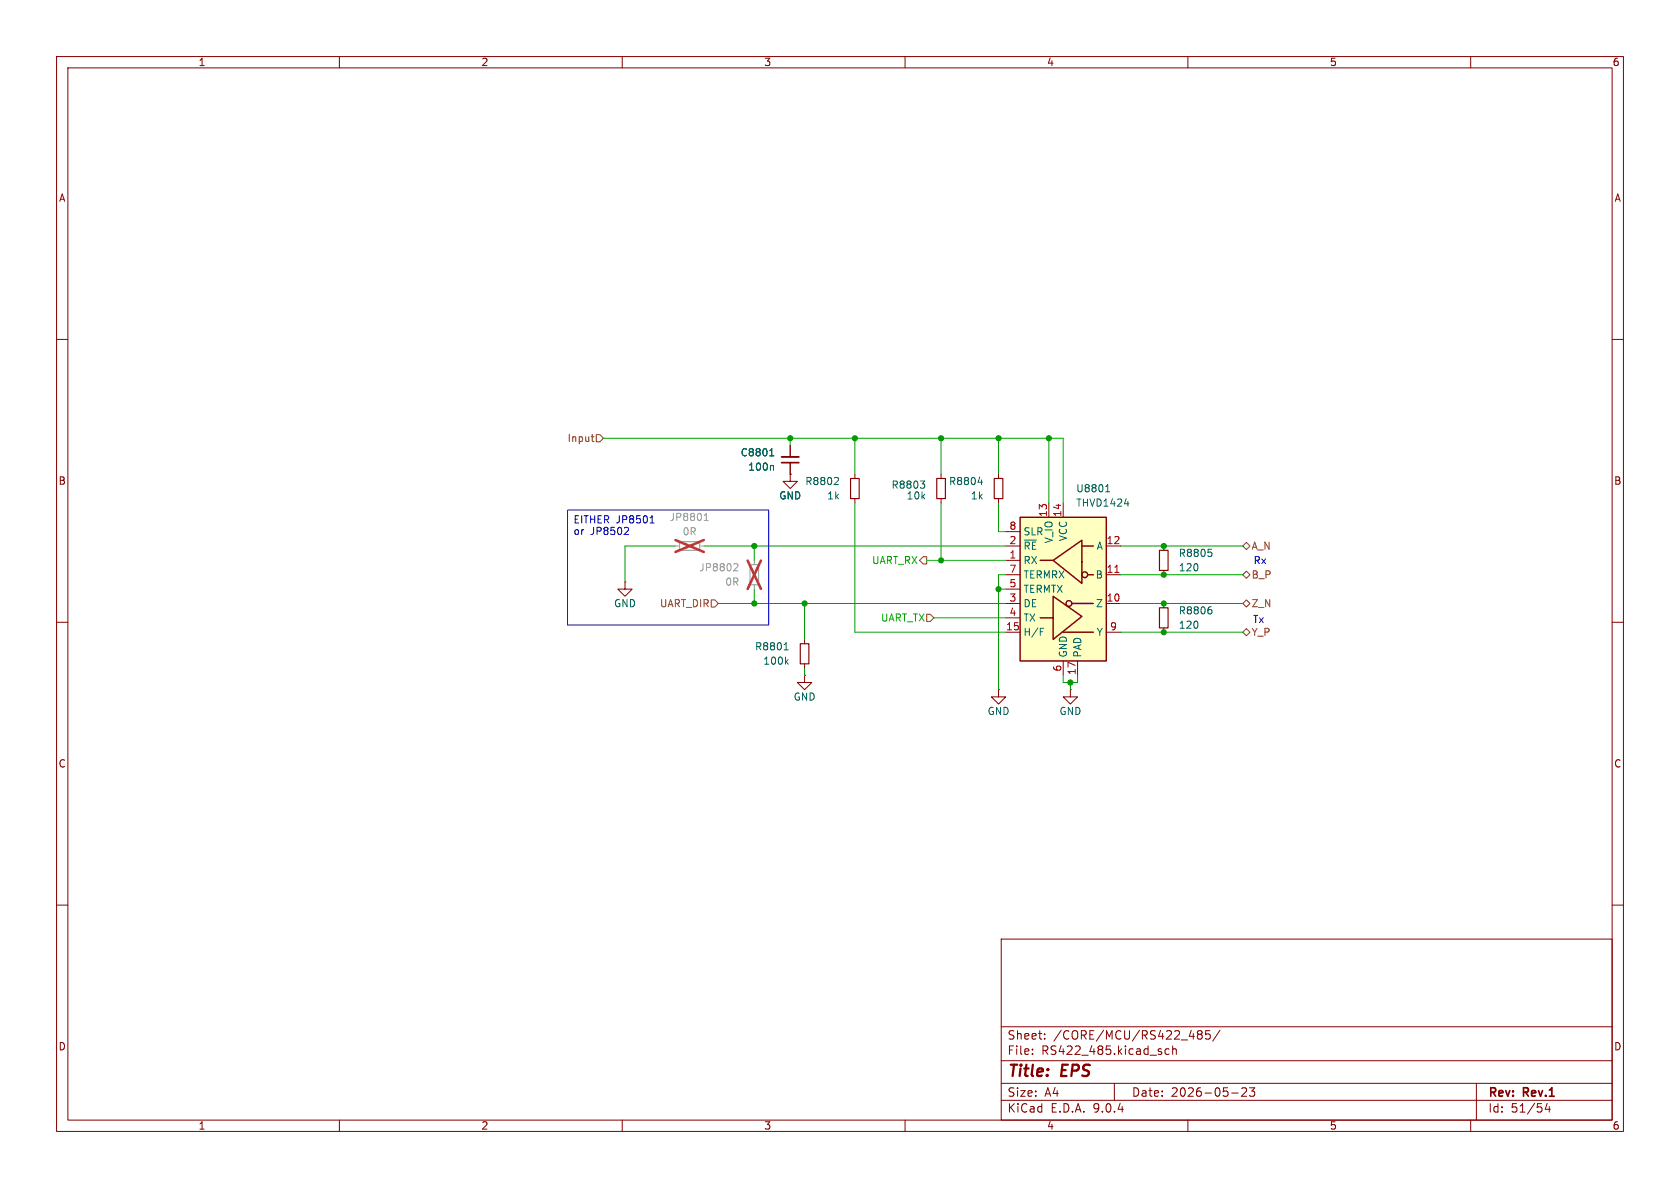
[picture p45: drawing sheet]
<svg xmlns="http://www.w3.org/2000/svg" width="297mm" height="210mm" viewBox="0 0 297 210" stroke-linecap="round" stroke-linejoin="round" font-family="sans-serif">
<defs><g id="words">
<g font-size="2.8" fill="#840000">
<text x="178" y="190.9">Title:</text>
<text x="187.7" y="190.9">EPS</text>
</g>
<g font-size="2.1" fill="#840000">
<text x="178" y="184">Sheet:</text>
<text x="186.2" y="184">/CORE/MCU/RS422_485/</text>
<text x="178" y="186.7">File:</text>
<text x="184.1" y="186.7">RS422_485.kicad_sch</text>
<text x="178" y="196.9">KiCad</text>
<text x="178" y="194.1">Size:</text>
<text x="184.7" y="194.1">A4</text>
<text x="185.7" y="196.9">E.D.A.</text>
<text x="193.3" y="196.9">9.0.4</text>
<text x="200" y="194.1">Date:</text>
<text x="207" y="194.1">2026-05-23</text>
<text x="263" y="194.3">Rev:</text>
<text x="263" y="196.9">Id:</text>
<text x="267.1" y="196.9">51/54</text>
<text x="269.4" y="194.3">Rev.1</text>
</g>
<g font-size="1.8" fill="#840000">
<text x="35" y="11.9">1</text>
<text x="85" y="11.9">2</text>
<text x="135" y="11.9">3</text>
<text x="185" y="11.9">4</text>
<text x="235" y="11.9">5</text>
<text x="285" y="11.9">6</text>
<text x="10.3" y="35.9">A</text>
<text x="285.3" y="35.9">A</text>
<text x="10.3" y="85.9">B</text>
<text x="285.3" y="85.9">B</text>
<text x="10.3" y="135.9">C</text>
<text x="285.3" y="135.9">C</text>
<text x="10.3" y="185.9">D</text>
<text x="285.3" y="185.9">D</text>
<text x="35" y="199.9">1</text>
<text x="85" y="199.9">2</text>
<text x="135" y="199.9">3</text>
<text x="185" y="199.9">4</text>
<text x="235" y="199.9">5</text>
<text x="285" y="199.9">6</text>
</g>
<g font-size="1.8" fill="#725600">
<text x="100.2" y="78.3">Input</text>
<text x="221.2" y="97.4">A_N</text>
<text x="116.6" y="107.5">UART_DIR</text>
<text x="221.2" y="107.5">Z_N</text>
<text x="221.2" y="102.5">B_P</text>
<text x="221.2" y="112.6">Y_P</text>
</g>
<g font-size="1.8" fill="#006464">
<text x="130.8" y="80.9">C8801</text>
<text x="132.2" y="83.4">100n</text>
<text x="137.7" y="88.5">GND</text>
<text x="142.3" y="86">R8802</text>
<text x="146.1" y="88.5">1k</text>
<text x="157.5" y="86.6">R8803</text>
<text x="160.2" y="88.5">10k</text>
<text x="167.7" y="86">R8804</text>
<text x="171.5" y="88.5">1k</text>
<text x="190.2" y="87.2">U8801</text>
<text x="190.2" y="89.8">THVD1424</text>
<text x="180.8" y="94.8">SLR</text>
<text x="188.8" y="95.8" transform="rotate(-90 188.8 95.8)">VCC</text>
<text x="180.8" y="97.4">~{RE}</text>
<text x="180.8" y="99.9">RX</text>
<text x="186.3" y="96.1" transform="rotate(-90 186.3 96.1)">V_IO</text>
<text x="193.8" y="97.4">A</text>
<text x="208.3" y="101.2">120</text>
<text x="208.3" y="98.7">R8805</text>
<text x="108.5" y="107.5">GND</text>
<text x="180.8" y="102.5">TERMRX</text>
<text x="180.8" y="105">TERMTX</text>
<text x="180.8" y="107.5">DE</text>
<text x="193.6" y="102.5">B</text>
<text x="193.7" y="107.5">Z</text>
<text x="180.8" y="110.1">TX</text>
<text x="180.8" y="112.6">H/F</text>
<text x="193.8" y="112.6">Y</text>
<text x="208.3" y="111.4">120</text>
<text x="208.3" y="108.8">R8806</text>
<text x="133.4" y="115.2">R8801</text>
<text x="134.8" y="117.7">100k</text>
<text x="188.8" y="116.3" transform="rotate(-90 188.8 116.3)">GND</text>
<text x="191.4" y="116.3" transform="rotate(-90 191.4 116.3)">PAD</text>
<text x="140.2" y="124.1">GND</text>
<text x="174.5" y="126.6">GND</text>
<text x="187.2" y="126.6">GND</text>
</g>
<g font-size="1.8" fill="#0000c2">
<text x="101.3" y="92.8">EITHER JP8501</text>
<text x="101.3" y="94.9">or</text>
<text x="104.4" y="94.9">JP8502</text>
<text x="221.5" y="99.9">Rx</text>
<text x="221.4" y="110.3">Tx</text>
</g>
<g font-size="1.8" fill="#989898">
<text x="118.3" y="92.3">JP8801</text>
<text x="120.6" y="94.8">0R</text>
<text x="123.5" y="101.2">JP8802</text>
<text x="128.1" y="103.7">0R</text>
</g>
<g font-size="1.8" fill="#a90000">
<text x="178.4" y="93.7">8</text>
<text x="185.2" y="91.5" transform="rotate(-90 185.2 91.5)">13</text>
<text x="187.7" y="91.5" transform="rotate(-90 187.7 91.5)">14</text>
<text x="178.4" y="96.3">2</text>
<text x="178.4" y="98.8">1</text>
<text x="178.4" y="101.3">7</text>
<text x="195.5" y="96.3">12</text>
<text x="195.5" y="101.3">11</text>
<text x="178.4" y="103.9">5</text>
<text x="178.4" y="106.4">3</text>
<text x="195.5" y="106.4">10</text>
<text x="177.8" y="111.5">15</text>
<text x="178.4" y="109">4</text>
<text x="196.1" y="111.5">9</text>
<text x="187.7" y="118.8" transform="rotate(-90 187.7 118.8)">6</text>
<text x="190.2" y="119.4" transform="rotate(-90 190.2 119.4)">17</text>
</g>
<g font-size="1.8" fill="#05c700">
<text x="154.1" y="99.9">UART_RX</text>
<text x="155.6" y="110.1">UART_TX</text>
</g>
</g></defs>
<g fill="none" stroke="#840000" stroke-width=".18">
<path d="M10 10h277v190h-277zM12 12h273v186h-273zM60 10v2M110 10v2M160 10v2M210 10v2M260 10v2M10 60h2M285 60h2M151.1 83.8v.8M151.1 88.1v.8M205.7 96.5v.8"/>
<path d="M10 110h2M205.7 100.8v.8M285 110h2M10 160h2M177 166h108v32h-108zM285 160h2M60 198v2M110 198v2M160 198v2M177 194.5h108M177 191.5h108M177 187.5h108"/>
<path d="M177 181.5h108M182.5 186.3v.1M182.5 185.5v.1M184.7 183.6v.1M184.7 182.8v.1M197 191.5v3M206.7 185.5l-.5-.1-.2 .3v.4l.1 .2h.6M207.3 185.5l.2-.1 .4 .1 .1 .9M207.3 184.9v1.5M210 198v2M210.2 183.2h1M212 182.8l-.3-.2 .3-.4 .4 .1 .1 .2-.3 .3"/>
<path d="M212 182.8l-.3 .3v.5l.3 .1 .4-.1 .1-.2v-.4l-.3-.2M212 182.8h.2M213.9 182.2h-.7l-.1 .7 .2-.1h.5l.2 .3-.1 .5-.2 .1-.6-.1M215.7 182.1l-1.3 2M217.7 193.2h1.2M219.5 192.4l.6-.1 .2 .1 .1 .3-.9 1.1h.9M220.9 192.3h.9l-.5 .6 .4 .1v.7l-.2 .1h-.4l-.2-.1M260 198v2M261 191.5v6.5M273.5 195l-.3 1.1h.9M273.9 195.6v1"/>
</g>
<path d="M150.4 84.6h1.5v3.5h-1.5zM205 97.3h1.5v3.5h-1.5z" fill="none" stroke="#840000" stroke-width=".2"/>
<path d="M148 84.4l.2 .2v.3l-.7 .8h.7M213.6 97.1h.6M214 97.6l.3 .2v.3l-.3 .3" fill="none" stroke="#006464" stroke-width=".18"/>
<path d="M180.3 91.4h15.3v25.4h-15.3z" fill="#ffffc2"/>
<g fill="none" stroke="#840000" stroke-width=".25">
<path d="M180.3 91.4h15.3v25.4h-15.3zM183.9 99.1h2.3M186.2 99.1l5.1-3.6v7.6zM191.3 96.5h2M183.9 109.2h2.3M186.2 105.4l5.1 3.6-5.1 4zM188 111.8h5.3M189.5 106.7h3.8M192.3 101.6h1"/>
<circle cx="189" cy="106.7" r=".51"/>
<circle cx="191.8" cy="101.6" r=".51"/>
</g>
<g fill="none" stroke="#840000" stroke-width=".18">
<path d="M139.7 78.7v2.1M139.7 83.8v1.3h-1.3l1.3 1.3 1.3-1.3h-1.3M139.7 83.8h.1M139.7 81.8v2M166.4 83.8v.8M166.4 88.1v.8M176.5 83.8v.8M176.5 88.1v.8M177.8 94h2.5M177.8 96.5h2.5M177.8 99.1h2.5M185.4 88.9v2.5"/>
<path d="M188 88.9v2.5M195.6 96.5h2.5M110.5 102.9v1.2h-1.3l1.3 1.3 1.3-1.3h-1.3M110.5 102.9h.1M142.2 119.4v1.3h-1.2l1.2 1.2 1.3-1.2h-1.3M142.2 119.4h.1M142.2 113v.8M142.2 117.3v.8M177.8 101.6h2.5M177.8 104.1h2.5M177.8 106.7h2.5M177.8 109.2h2.5"/>
<path d="M177.8 111.8h2.5M188 116.8v2.6M190.5 116.8v2.6M195.6 101.6h2.5M195.6 106.7h2.5M195.6 111.8h2.5M205.7 106.7v.7M205.7 111v.8M176.5 121.9v1.3h-1.2l1.2 1.3 1.3-1.3h-1.3M176.5 121.9h.1M189.2 121.9v1.3h-1.2l1.2 1.3 1.3-1.3h-1.3M189.2 121.9h.1"/>
</g>
<g fill="none" stroke="#006464" stroke-width=".18">
<path d="M136.2 79.6l.2-.3v1.3M136.1 80.6h.7M136.6 82.3l.1 .2v.6M162.7 85h.8l-.4 .5M163.2 85.5l.3 .3v.3l-.3 .2M172.9 85.2h.8M173.5 84.8v.9M195.5 86.9h.7M195.6 86l.2-.3v1.2M198.8 89.1h.8M138.6 114.9h.7M138.7 113.9l.3-.3v1.3"/>
<path d="M139 116.9l.3 .5M139.3 116.6l-.4 .5M183.9 111.7h.4M183.9 111.1h.6M213.9 107.3h.2M214 107.7l.3 .3v.3l-.3 .2"/>
</g>
<path d="M197.1 101.2h.7" fill="none" stroke="#a90000" stroke-width=".18"/>
<path d="M165.6 84.6h1.5v3.5h-1.5zM175.8 84.6h1.5v3.5h-1.5zM141.5 113.8h1.5v3.5h-1.5zM205 107.4h1.5v3.6h-1.5z" fill="none" stroke="#840000" stroke-width=".2"/>
<path d="M138.2 81.8h3" fill="none" stroke="#840000" stroke-width=".3"/>
<path d="M138.2 80.8h3" fill="none" stroke="#840000" stroke-width=".33"/>
<path d="M120.1 95.8h3.6v1.5h-3.6zM132.6 99.8h1.5v3.6h-1.5z" fill="none" stroke="#a1a1a1" stroke-width=".2"/>
<path d="M119.4 96.5h.7M123.7 96.5h.8M133.3 99.1v.7M133.3 103.4v.7" fill="none" stroke="#a1a1a1" stroke-width=".18"/>
<path d="M124.5 92h.7M124.5 91.1l.4-.4v1.3M129.9 99.6l.4 .1 .2 .3-.8 .9h.8" fill="none" stroke="#989898" stroke-width=".18"/>
<path d="M119.4 95.5l5 2.1M124.4 95.5l-5 2.1M132.2 99.1l2.3 5M134.5 99.1l-2.3 5" fill="none" stroke="#e12e31" stroke-width=".46"/>
<path d="M104.5 77.2h.5M104.7 77.9l.3 .1M105.4 76.8h.6l.7 .7-.7 .6h-.6zM163.2 98.4h.6v1.3h-.6l-.6-.6zM219.7 96.5l.6-.6 .7 .6-.7 .7zM125.7 106h.7l.6 .7-.6 .6h-.7zM163.8 108.6h.7l.6 .6-.6 .7h-.7zM219.7 111.8l.6-.7 .7 .7-.7 .6zM219.7 106.7l.6-.7 .7 .7-.7 .6zM219.7 101.6l.6-.6 .7 .6-.7 .6z" fill="none" stroke="#725600" stroke-width=".18"/>
<g fill="none" stroke="#009600" stroke-width=".18">
<path d="M106.7 77.5h81.3v11.4M139.7 77.5v1.2M151.1 77.5v6.3M166.4 77.5v6.3M176.5 77.5v6.3M185.4 77.5v11.4M119.4 96.5h-8.9v6.4M124.5 96.5h53.3M133.3 96.5v2.6M151.1 88.9v22.9h26.7M176.5 88.9v5.1h1.3M198.1 96.5h21.6"/>
<path d="M127 106.7h50.8M133.3 104.1v2.6M142.2 106.7v6.3M142.2 118.1v1.3M176.5 104.1h1.3M177.8 101.6h-1.3v20.3M188 119.4v1.3h2.5v-1.3M198.1 106.7h21.6M198.1 101.6h21.6M198.1 111.8h21.6M189.2 120.7v1.2"/>
</g>
<path d="M163.8 99.1h14M166.4 88.9v10.2M165.1 109.2h12.7" fill="none" stroke="#05c700" stroke-width=".18"/>
<path d="M100.3 90.2h35.6v20.3h-35.6zM111.1 93.5v.3l-.8 .7h.8M114.9 92.4h.8M115.2 91.4l.1-.2v1.2" fill="none" stroke="#0000c2" stroke-width=".18"/>
<g fill="#009600" stroke="#009600" stroke-width=".18">
<circle cx="176.5" cy="104.1" r=".46"/>
<circle cx="205.7" cy="96.5" r=".46"/>
<circle cx="205.7" cy="101.6" r=".46"/>
<circle cx="185.4" cy="77.5" r=".46"/>
<circle cx="166.4" cy="77.5" r=".46"/>
<circle cx="205.7" cy="111.8" r=".46"/>
<circle cx="205.7" cy="106.7" r=".46"/>
<circle cx="189.2" cy="120.7" r=".46"/>
<circle cx="151.1" cy="77.5" r=".46"/>
<circle cx="139.7" cy="77.5" r=".46"/>
<circle cx="142.2" cy="106.7" r=".46"/>
<circle cx="176.5" cy="77.5" r=".46"/>
<circle cx="133.3" cy="106.7" r=".46"/>
<circle cx="133.3" cy="96.5" r=".46"/>
</g>
<circle cx="166.4" cy="99.1" r=".46" fill="#05c700" stroke="#05c700" stroke-width=".18"/>
<use href="#words"/>
</svg>
